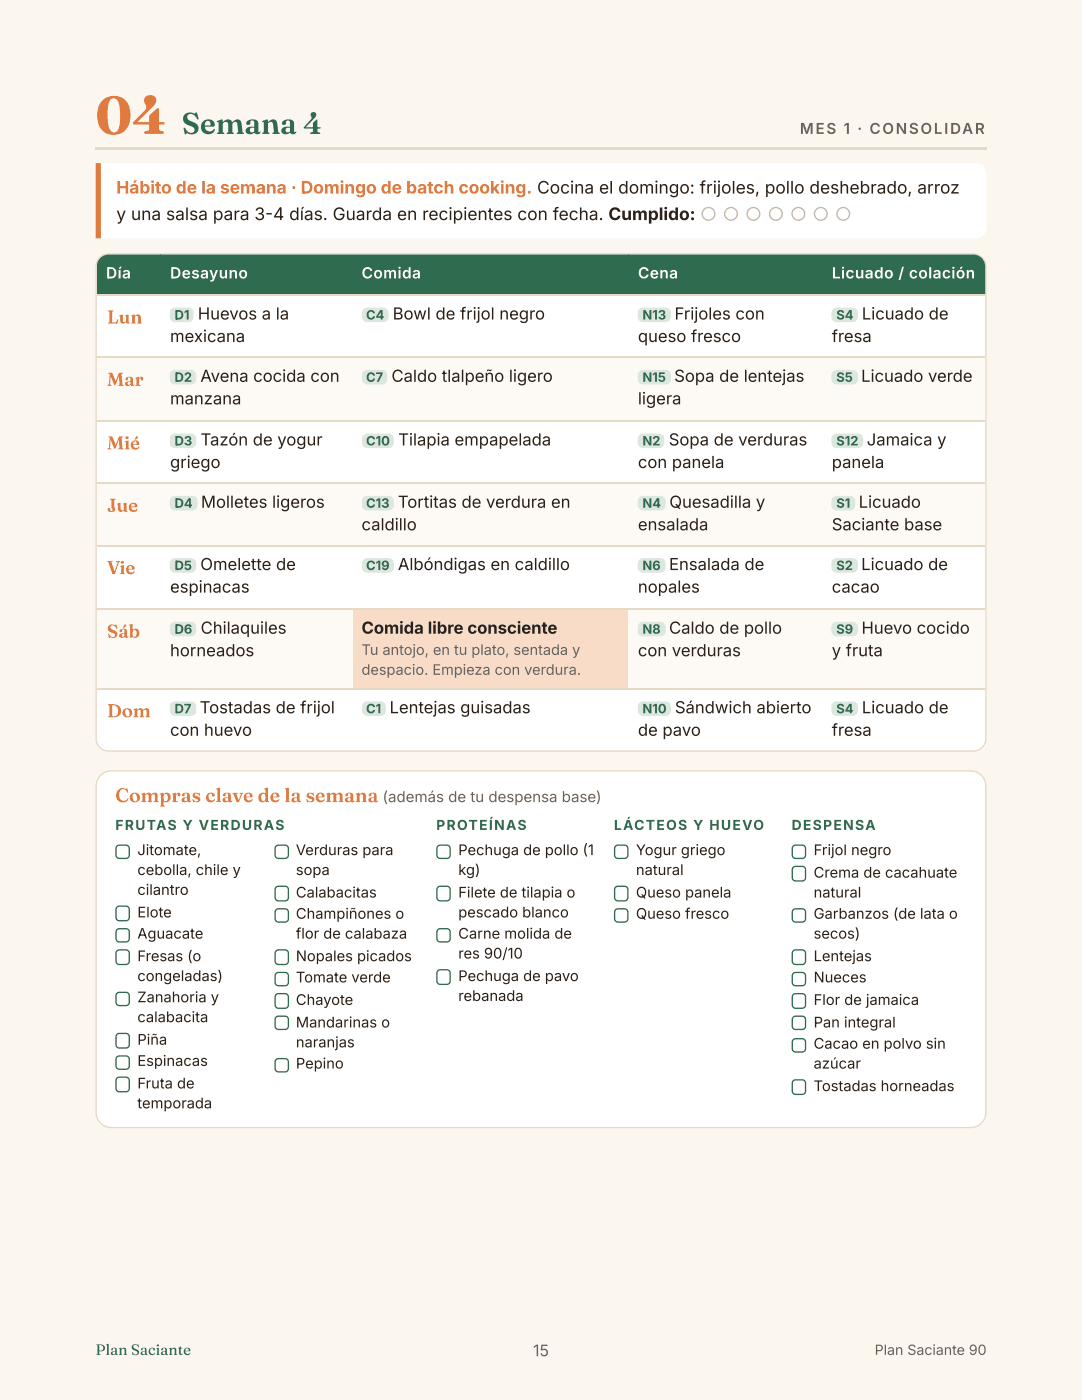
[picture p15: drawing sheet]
<svg xmlns="http://www.w3.org/2000/svg" width="216mm" height="279mm" viewBox="0 0 216 279" stroke-linecap="round" stroke-linejoin="round" font-family="sans-serif">
<defs><g id="words">
<text font-size="10.6" fill="#e07a3f" x="19" y="26.7">04</text>
<text font-size="6" fill="#2f6b4f" x="36.3" y="26.7">Semana 4</text>
<text font-size="3.9" fill="#e07a3f" x="23" y="160.1">Compras clave de la semana</text>
<g font-size="3.7" fill="#e07a3f">
<text x="21.3" y="64.6">Lun</text>
<text x="21.3" y="77">Mar</text>
<text x="21.3" y="89.7">Mié</text>
<text x="21.3" y="102.1">Jue</text>
<text x="21.3" y="114.6">Vie</text>
<text x="21.3" y="127.3">Sáb</text>
<text x="21.3" y="143.1">Dom</text>
</g>
<text font-size="3.5" fill="#e07a3f" x="23.2" y="38.6">Hábito de la semana · Domingo de batch cooking. Cocina el domingo: frijoles, pollo deshebrado, arroz</text>
<text font-size="3.5" fill="#2b2118" x="23.2" y="43.9">y una salsa para 3-4 días. Guarda en recipientes con fecha. Cumplido: ○ ○ ○ ○ ○ ○ ○</text>
<g font-size="3.3" fill="#2b2118">
<text x="39.5" y="63.8">Huevos a la</text>
<text x="78.4" y="63.8">Bowl de frijol negro</text>
<text x="134.6" y="63.8">Frijoles con</text>
<text x="172" y="63.8">Licuado de</text>
<text x="33.9" y="68.3">mexicana</text>
<text x="127.3" y="68.3">queso fresco</text>
<text x="166" y="68.3">fresa</text>
<text x="40" y="76.2">Avena cocida con</text>
<text x="78.1" y="76.2">Caldo tlalpeño ligero</text>
<text x="134.5" y="76.2">Sopa de lentejas</text>
<text x="171.8" y="76.2">Licuado verde</text>
<text x="33.9" y="80.7">manzana</text>
<text x="127.3" y="80.7">ligera</text>
<text x="40" y="88.9">Tazón de yogur</text>
<text x="79.5" y="88.9">Tilapia empapelada</text>
<text x="133.4" y="88.9">Sopa de verduras</text>
<text x="173" y="88.9">Jamaica y</text>
<text x="33.9" y="93.4">griego</text>
<text x="127.3" y="93.4">con panela</text>
<text x="166" y="93.4">panela</text>
<text x="40.1" y="101.3">Molletes ligeros</text>
<text x="79.4" y="101.3">Tortitas de verdura en</text>
<text x="133.6" y="101.3">Quesadilla y</text>
<text x="171.3" y="101.3">Licuado</text>
<text x="72.1" y="105.8">caldillo</text>
<text x="127.3" y="105.8">ensalada</text>
<text x="166" y="105.8">Saciante base</text>
<text x="40" y="113.8">Omelette de</text>
<text x="79.4" y="113.8">Albóndigas en caldillo</text>
<text x="133.5" y="113.8">Ensalada de</text>
<text x="171.8" y="113.8">Licuado de</text>
<text x="33.9" y="118.3">espinacas</text>
<text x="127.3" y="118.3">nopales</text>
<text x="166" y="118.3">cacao</text>
<text x="33.9" y="131">horneados</text>
<text x="40" y="126.5">Chilaquiles</text>
<text x="72.1" y="126.5">Comida libre consciente</text>
<text x="127.3" y="131">con verduras</text>
<text x="133.5" y="126.5">Caldo de pollo</text>
<text x="166" y="131">y fruta</text>
<text x="171.9" y="126.5">Huevo cocido</text>
<text x="39.9" y="142.3">Tostadas de frijol</text>
<text x="77.7" y="142.3">Lentejas guisadas</text>
<text x="134.7" y="142.3">Sándwich abierto</text>
<text x="172" y="142.3">Licuado de</text>
<text x="33.9" y="146.8">con huevo</text>
<text x="127.3" y="146.8">de pavo</text>
<text x="166" y="146.8">fresa</text>
</g>
<text font-size="3.2" fill="#6e6157" x="106.4" y="270.7">15</text>
<g font-size="3.1" fill="#fff">
<text x="21.2" y="55.6">Día</text>
<text x="33.9" y="55.6">Desayuno</text>
<text x="72.2" y="55.6">Comida</text>
<text x="127.3" y="55.6">Cena</text>
<text x="166" y="55.6">Licuado / colación</text>
</g>
<g font-size="3" fill="#6e6157">
<text x="159.6" y="26.7">MES 1 · CONSOLIDAR</text>
<text x="76.3" y="160.1">(además de tu despensa base)</text>
</g>
<text font-size="3" fill="#2f6b4f" x="19" y="270.4">Plan Saciante</text>
<g font-size="2.9" fill="#6e6157">
<text x="72.1" y="130.7">Tu antojo, en tu plato, sentada y</text>
<text x="72.1" y="134.7">despacio. Empieza con verdura.</text>
</g>
<g font-size="2.9" fill="#2b2118">
<text x="27.4" y="170.7">Jitomate,</text>
<text x="59" y="170.7">Verduras para</text>
<text x="91.4" y="170.7">Pechuga de pollo (1</text>
<text x="126.9" y="170.7">Yogur griego</text>
<text x="162.3" y="170.7">Frijol negro</text>
<text x="27.4" y="174.6">cebolla, chile y</text>
<text x="27.4" y="178.6">cilantro</text>
<text x="59" y="174.6">sopa</text>
<text x="59" y="179.1">Calabacitas</text>
<text x="91.4" y="174.6">kg)</text>
<text x="91.4" y="179.1">Filete de tilapia o</text>
<text x="126.9" y="174.6">natural</text>
<text x="126.9" y="179.1">Queso panela</text>
<text x="162.3" y="175.2">Crema de cacahuate</text>
<text x="162.3" y="179.1">natural</text>
<text x="27.4" y="183.1">Elote</text>
<text x="59" y="183.4">Champiñones o</text>
<text x="91.4" y="183.1">pescado blanco</text>
<text x="126.9" y="183.4">Queso fresco</text>
<text x="162.3" y="183.4">Garbanzos (de lata o</text>
<text x="27.4" y="187.3">Aguacate</text>
<text x="27.4" y="191.8">Fresas (o</text>
<text x="59" y="187.3">flor de calabaza</text>
<text x="59" y="191.8">Nopales picados</text>
<text x="91.4" y="187.3">Carne molida de</text>
<text x="91.4" y="191.3">res 90/10</text>
<text x="162.3" y="187.3">secos)</text>
<text x="162.3" y="191.8">Lentejas</text>
<text x="27.4" y="195.8">congeladas)</text>
<text x="59" y="196.1">Tomate verde</text>
<text x="91.4" y="195.8">Pechuga de pavo</text>
<text x="162.3" y="196.1">Nueces</text>
<text x="27.4" y="200">Zanahoria y</text>
<text x="27.4" y="204">calabacita</text>
<text x="59" y="200.6">Chayote</text>
<text x="91.4" y="199.8">rebanada</text>
<text x="162.3" y="200.6">Flor de jamaica</text>
<text x="27.4" y="208.5">Piña</text>
<text x="59" y="205.1">Mandarinas o</text>
<text x="59" y="209">naranjas</text>
<text x="162.3" y="205.1">Pan integral</text>
<text x="162.3" y="209.3">Cacao en polvo sin</text>
<text x="27.4" y="212.7">Espinacas</text>
<text x="59" y="213.3">Pepino</text>
<text x="162.3" y="213.3">azúcar</text>
<text x="27.4" y="217.2">Fruta de</text>
<text x="27.4" y="221.2">temporada</text>
<text x="162.3" y="217.8">Tostadas horneadas</text>
</g>
<g font-size="2.8" fill="#2f6b4f">
<text x="23" y="165.6">FRUTAS Y VERDURAS</text>
<text x="87" y="165.6">PROTEÍNAS</text>
<text x="122.5" y="165.6">LÁCTEOS Y HUEVO</text>
<text x="158" y="165.6">DESPENSA</text>
</g>
<text font-size="2.8" fill="#6e6157" x="174.5" y="270.4">Plan Saciante 90</text>
<g font-size="2.6" fill="#2f6b4f">
<text x="34.8" y="63.8">D1</text>
<text x="73" y="63.8">C4</text>
<text x="128.2" y="63.8">N13</text>
<text x="166.9" y="63.8">S4</text>
<text x="34.8" y="76.2">D2</text>
<text x="73" y="76.2">C7</text>
<text x="128.2" y="76.2">N15</text>
<text x="166.9" y="76.2">S5</text>
<text x="34.8" y="88.9">D3</text>
<text x="73" y="88.9">C10</text>
<text x="128.2" y="88.9">N2</text>
<text x="166.9" y="88.9">S12</text>
<text x="34.8" y="101.3">D4</text>
<text x="73" y="101.3">C13</text>
<text x="128.2" y="101.3">N4</text>
<text x="166.9" y="101.3">S1</text>
<text x="34.8" y="113.8">D5</text>
<text x="73" y="113.8">C19</text>
<text x="128.2" y="113.8">N6</text>
<text x="166.9" y="113.8">S2</text>
<text x="34.8" y="126.5">D6</text>
<text x="128.2" y="126.5">N8</text>
<text x="166.9" y="126.5">S9</text>
<text x="34.8" y="142.3">D7</text>
<text x="73" y="142.3">C1</text>
<text x="128.2" y="142.3">N10</text>
<text x="166.9" y="142.3">S4</text>
</g>
</g></defs>
<g fill="#fbf6ee">
<path d="M0 0h215.9v279.4h-215.9z"/>
<path d="M19 17.7h177.8v241.3h-177.8z"/>
<path d="M19 17.7h177.8v241.4h-177.8z"/>
</g>
<path d="M19 29.4h177.8v.5h-177.8z" fill="#e6d9c6"/>
<path d="M19.6 32.5h175.1a2.12 2.12 0 0 1 2.1 2.2v10.8a2.12 2.12 0 0 1-2.1 2.1h-175.1z" fill="#fff"/>
<path d="M19 32.5h1.1v15.1h-1.1z" fill="#e07a3f"/>
<path d="M19.9 51.4l.8-.5 1-.2h172.5a2.51 2.51 0 0 1 2.5 2.5v94.2a2.51 2.51 0 0 1-2.5 2.5h-172.5a2.51 2.51 0 0 1-2.5-2.5v-94.2l.2-1z" fill="#fff"/>
<path d="M19.9 51.4l.8-.5 1-.2h172.5a2.51 2.51 0 0 1 2.5 2.5v94.2a2.51 2.51 0 0 1-2.5 2.5h-172.5a2.51 2.51 0 0 1-2.5-2.5v-94.2l.2-1z" fill="none" stroke="#e6d9c6" stroke-width=".26"/>
<g fill="#2f6b4f">
<path d="M19.3 50.8h12.7v7.9h-12.7z"/>
<path d="M32 50.8h38.4v7.9h-38.4z"/>
<path d="M70.4 50.8h55v7.9h-55z"/>
<path d="M125.4 50.8h38.6v7.9h-38.6z"/>
<path d="M164 50.8h32.6v7.9h-32.6z"/>
</g>
<path d="M19.3 58.9h177.3" fill="none" stroke="#e6d9c6" stroke-width=".26"/>
<path d="M19.3 71.2h12.7v12.7h-12.7z" fill="#fdfaf5"/>
<path d="M19.3 71.3h12.7" fill="none" stroke="#e6d9c6" stroke-width=".26"/>
<path d="M32 71.2h38.4v12.7h-38.4z" fill="#fdfaf5"/>
<path d="M32 71.3h38.4" fill="none" stroke="#e6d9c6" stroke-width=".26"/>
<path d="M70.4 71.2h55v12.7h-55z" fill="#fdfaf5"/>
<path d="M70.4 71.3h55" fill="none" stroke="#e6d9c6" stroke-width=".26"/>
<path d="M125.4 71.2h38.6v12.7h-38.6z" fill="#fdfaf5"/>
<path d="M125.4 71.3h38.6" fill="none" stroke="#e6d9c6" stroke-width=".26"/>
<path d="M164 71.2h32.6v12.7h-32.6z" fill="#fdfaf5"/>
<path d="M164 71.3h32.6M19.3 84h177.3" fill="none" stroke="#e6d9c6" stroke-width=".26"/>
<path d="M19.3 96.3h12.7v12.4h-12.7z" fill="#fdfaf5"/>
<path d="M19.3 96.4h12.7" fill="none" stroke="#e6d9c6" stroke-width=".26"/>
<path d="M32 96.3h38.4v12.4h-38.4z" fill="#fdfaf5"/>
<path d="M32 96.4h38.4" fill="none" stroke="#e6d9c6" stroke-width=".26"/>
<path d="M70.4 96.3h55v12.4h-55z" fill="#fdfaf5"/>
<path d="M70.4 96.4h55" fill="none" stroke="#e6d9c6" stroke-width=".26"/>
<path d="M125.4 96.3h38.6v12.4h-38.6z" fill="#fdfaf5"/>
<path d="M125.4 96.4h38.6" fill="none" stroke="#e6d9c6" stroke-width=".26"/>
<path d="M164 96.3h32.6v12.4h-32.6z" fill="#fdfaf5"/>
<path d="M164 96.4h32.6M19.3 108.9h177.3" fill="none" stroke="#e6d9c6" stroke-width=".26"/>
<path d="M19.3 121.4h12.7v15.9h-12.7z" fill="#fdfaf5"/>
<path d="M19.3 121.6h12.7" fill="none" stroke="#e6d9c6" stroke-width=".26"/>
<path d="M32 121.4h38.4v15.9h-38.4z" fill="#fdfaf5"/>
<path d="M32 121.6h38.4" fill="none" stroke="#e6d9c6" stroke-width=".26"/>
<path d="M70.4 121.4h55v15.9h-55z" fill="#f8dcc8"/>
<path d="M70.4 121.6h55" fill="none" stroke="#e6d9c6" stroke-width=".26"/>
<path d="M125.4 121.4h38.6v15.9h-38.6z" fill="#fdfaf5"/>
<path d="M125.4 121.6h38.6" fill="none" stroke="#e6d9c6" stroke-width=".26"/>
<path d="M164 121.4h32.6v15.9h-32.6z" fill="#fdfaf5"/>
<path d="M19.3 137.5h177.3M164 121.6h32.6" fill="none" stroke="#e6d9c6" stroke-width=".26"/>
<path d="M20.1 154.7l1-.6 1.1-.2h171.5a3 3 0 0 1 3 3v65.1a3 3 0 0 1-3 3h-171.5a3 3 0 0 1-3-3v-65.1l.2-1.2z" fill="#fff"/>
<path d="M20.1 154.7l1-.6 1.1-.2h171.5a3 3 0 0 1 3 3v65.1a3 3 0 0 1-3 3h-171.5a3 3 0 0 1-3-3v-65.1l.2-1.2z" fill="none" stroke="#e6d9c6" stroke-width=".26"/>
<g fill="#dce8df">
<path d="M34.2 61.7l.7-.3h2.7a1.06 1.06 0 0 1 1 1v.8a1.06 1.06 0 0 1-1 1.1h-2.7a1.06 1.06 0 0 1-1-1.1v-1z"/>
<path d="M72.5 61.7l.8-.3h3.2a1.06 1.06 0 0 1 1 1v.8a1.06 1.06 0 0 1-1 1.1h-3.2a1.06 1.06 0 0 1-1.1-1.1l.1-1z"/>
<path d="M127.6 61.7l.7-.3h4.5a1.06 1.06 0 0 1 1.1 1v.8a1.06 1.06 0 0 1-1.1 1.1h-4.5a1.06 1.06 0 0 1-1-1.1v-1z"/>
<path d="M166.2 61.7l.8-.3h3.1a1.06 1.06 0 0 1 1.1 1v.8a1.06 1.06 0 0 1-1.1 1.1h-3.1a1.06 1.06 0 0 1-1.1-1.1v-1z"/>
<path d="M34.2 74.1l.7-.3h3.2a1.06 1.06 0 0 1 1.1 1.1v.8a1.06 1.06 0 0 1-1.1 1h-3.2a1.06 1.06 0 0 1-1-1v-1z"/>
<path d="M72.5 74.1l.8-.3h2.9a1.06 1.06 0 0 1 1.1 1.1v.8a1.06 1.06 0 0 1-1.1 1h-2.9a1.06 1.06 0 0 1-1.1-1l.1-1z"/>
<path d="M127.6 74.1l.7-.3h4.5a1.06 1.06 0 0 1 1.1 1.1v.8a1.06 1.06 0 0 1-1.1 1h-4.5a1.06 1.06 0 0 1-1-1v-1z"/>
<path d="M166.2 74.1l.8-.3h3.1a1.06 1.06 0 0 1 1.1 1.1v.8a1.06 1.06 0 0 1-1.1 1h-3.1a1.06 1.06 0 0 1-1.1-1v-1z"/>
<path d="M34.2 86.8l.7-.3h3.2a1.06 1.06 0 0 1 1.1 1.1v.8a1.06 1.06 0 0 1-1.1 1h-3.2a1.06 1.06 0 0 1-1-1v-1z"/>
<path d="M72.5 86.8l.8-.3h4.2a1.06 1.06 0 0 1 1.1 1.1v.8a1.06 1.06 0 0 1-1.1 1h-4.2a1.06 1.06 0 0 1-1.1-1l.1-1z"/>
<path d="M127.6 86.8l.7-.3h3.2a1.06 1.06 0 0 1 1.1 1.1v.8a1.06 1.06 0 0 1-1.1 1h-3.2a1.06 1.06 0 0 1-1-1v-1z"/>
<path d="M166.2 86.8l.8-.3h4.2a1.06 1.06 0 0 1 1 1.1v.8a1.06 1.06 0 0 1-1 1h-4.2a1.06 1.06 0 0 1-1.1-1v-1z"/>
<path d="M34.2 99.3l.7-.3h3.5a1.06 1.06 0 0 1 1 1v.8a1.06 1.06 0 0 1-1 1.1h-3.5a1.06 1.06 0 0 1-1-1.1v-1z"/>
<path d="M72.5 99.3l.8-.3h4.2a1.06 1.06 0 0 1 1.1 1v.8a1.06 1.06 0 0 1-1.1 1.1h-4.2a1.06 1.06 0 0 1-1.1-1.1l.1-1z"/>
<path d="M127.6 99.3l.7-.3h3.5a1.06 1.06 0 0 1 1 1v.8a1.06 1.06 0 0 1-1 1.1h-3.5a1.06 1.06 0 0 1-1-1.1v-1z"/>
<path d="M166.2 99.3l.8-.3h2.6a1.06 1.06 0 0 1 1.1 1v.8a1.06 1.06 0 0 1-1.1 1.1h-2.6a1.06 1.06 0 0 1-1.1-1.1v-1z"/>
<path d="M34.2 111.7l.7-.3h3.2a1.06 1.06 0 0 1 1.1 1v.8a1.06 1.06 0 0 1-1.1 1.1h-3.2a1.06 1.06 0 0 1-1-1.1v-1z"/>
<path d="M72.5 111.7l.8-.3h4.2a1.06 1.06 0 0 1 1.1 1v.8a1.06 1.06 0 0 1-1.1 1.1h-4.2a1.06 1.06 0 0 1-1.1-1.1l.1-1z"/>
<path d="M127.6 111.7l.7-.3h3.5a1.06 1.06 0 0 1 1 1v.8a1.06 1.06 0 0 1-1 1.1h-3.5a1.06 1.06 0 0 1-1-1.1v-1z"/>
<path d="M166.2 111.7l.8-.3h3.1a1.06 1.06 0 0 1 1.1 1v.8a1.06 1.06 0 0 1-1.1 1.1h-3.1a1.06 1.06 0 0 1-1.1-1.1v-1z"/>
<path d="M34.2 124.4l.7-.3h3.2a1.06 1.06 0 0 1 1.1 1v.8a1.06 1.06 0 0 1-1.1 1.1h-3.2a1.06 1.06 0 0 1-1-1.1v-1z"/>
<path d="M127.6 124.4l.7-.3h3.5a1.06 1.06 0 0 1 1 1v.8a1.06 1.06 0 0 1-1 1.1h-3.5a1.06 1.06 0 0 1-1-1.1v-1z"/>
<path d="M166.2 124.4l.8-.3h3.1a1.06 1.06 0 0 1 1.1 1v.8a1.06 1.06 0 0 1-1.1 1.1h-3.1a1.06 1.06 0 0 1-1.1-1.1v-1z"/>
<path d="M34.2 140.3l.7-.3h3.2a1.06 1.06 0 0 1 1.1 1v.8a1.06 1.06 0 0 1-1.1 1.1h-3.2a1.06 1.06 0 0 1-1-1.1v-1z"/>
<path d="M72.5 140.3l.8-.3h2.6a1.06 1.06 0 0 1 1.1 1v.8a1.06 1.06 0 0 1-1.1 1.1h-2.6a1.06 1.06 0 0 1-1.1-1.1l.1-1z"/>
<path d="M127.6 140.3l.7-.3h4.5a1.06 1.06 0 0 1 1.1 1v.8a1.06 1.06 0 0 1-1.1 1.1h-4.5a1.06 1.06 0 0 1-1-1.1v-1z"/>
<path d="M166.2 140.3l.8-.3h3.1a1.06 1.06 0 0 1 1.1 1v.8a1.06 1.06 0 0 1-1.1 1.1h-3.1a1.06 1.06 0 0 1-1.1-1.1v-1z"/>
</g>
<path d="M23.3 168.9l.4-.2h1.4a.66 .66 0 0 1 .7 .6v1.4a.66 .66 0 0 1-.7 .6h-1.3a.66 .66 0 0 1-.6-.6v-1.5z" fill="#fff"/>
<path d="M23.3 168.9l.4-.2h1.4a.66 .66 0 0 1 .7 .6v1.4a.66 .66 0 0 1-.7 .6h-1.3a.66 .66 0 0 1-.6-.6v-1.5z" fill="none" stroke="#2f6b4f" stroke-width=".26"/>
<path d="M23.3 181l.4-.1 1.4-.1a.66 .66 0 0 1 .7 .7v1.6a.66 .66 0 0 1-.7 .7h-1.3a.66 .66 0 0 1-.6-.7v-1.6z" fill="#fff"/>
<path d="M23.3 181l.4-.1 1.4-.1a.66 .66 0 0 1 .7 .7v1.6a.66 .66 0 0 1-.7 .7h-1.3a.66 .66 0 0 1-.6-.7v-1.6z" fill="none" stroke="#2f6b4f" stroke-width=".26"/>
<path d="M23.3 185.5l.4-.1 1.4-.1a.66 .66 0 0 1 .7 .7v1.3a.66 .66 0 0 1-.7 .7h-1.3a.66 .66 0 0 1-.6-.7v-1.4z" fill="#fff"/>
<path d="M23.3 185.5l.4-.1 1.4-.1a.66 .66 0 0 1 .7 .7v1.3a.66 .66 0 0 1-.7 .7h-1.3a.66 .66 0 0 1-.6-.7v-1.4z" fill="none" stroke="#2f6b4f" stroke-width=".26"/>
<path d="M23.3 189.8l.4-.2h1.4a.66 .66 0 0 1 .7 .6v1.6a.66 .66 0 0 1-.7 .7h-1.3a.66 .66 0 0 1-.6-.7v-1.6z" fill="#fff"/>
<path d="M23.3 189.8l.4-.2h1.4a.66 .66 0 0 1 .7 .6v1.6a.66 .66 0 0 1-.7 .7h-1.3a.66 .66 0 0 1-.6-.7v-1.6z" fill="none" stroke="#2f6b4f" stroke-width=".26"/>
<path d="M23.3 198.2l.4-.1 1.4-.1a.66 .66 0 0 1 .7 .7v1.3a.66 .66 0 0 1-.7 .7h-1.3a.66 .66 0 0 1-.6-.7v-1.4z" fill="#fff"/>
<path d="M23.3 198.2l.4-.1 1.4-.1a.66 .66 0 0 1 .7 .7v1.3a.66 .66 0 0 1-.7 .7h-1.3a.66 .66 0 0 1-.6-.7v-1.4z" fill="none" stroke="#2f6b4f" stroke-width=".26"/>
<path d="M23.3 206.4l.4-.1 1.4-.1a.66 .66 0 0 1 .7 .7v1.6a.66 .66 0 0 1-.7 .7h-1.3a.66 .66 0 0 1-.6-.7v-1.6z" fill="#fff"/>
<path d="M23.3 206.4l.4-.1 1.4-.1a.66 .66 0 0 1 .7 .7v1.6a.66 .66 0 0 1-.7 .7h-1.3a.66 .66 0 0 1-.6-.7v-1.6z" fill="none" stroke="#2f6b4f" stroke-width=".26"/>
<path d="M23.3 210.9l.4-.1 1.4-.1a.66 .66 0 0 1 .7 .7v1.3a.66 .66 0 0 1-.7 .7h-1.3a.66 .66 0 0 1-.6-.7v-1.4z" fill="#fff"/>
<path d="M23.3 210.9l.4-.1 1.4-.1a.66 .66 0 0 1 .7 .7v1.3a.66 .66 0 0 1-.7 .7h-1.3a.66 .66 0 0 1-.6-.7v-1.4z" fill="none" stroke="#2f6b4f" stroke-width=".26"/>
<path d="M23.3 215.2l.4-.2h1.4a.66 .66 0 0 1 .7 .6v1.6a.66 .66 0 0 1-.7 .7h-1.3a.66 .66 0 0 1-.6-.7v-1.6z" fill="#fff"/>
<path d="M23.3 215.2l.4-.2h1.4a.66 .66 0 0 1 .7 .6v1.6a.66 .66 0 0 1-.7 .7h-1.3a.66 .66 0 0 1-.6-.7v-1.6z" fill="none" stroke="#2f6b4f" stroke-width=".26"/>
<path d="M55.1 168.9l.3-.2h1.5a.66 .66 0 0 1 .6 .6v1.4a.66 .66 0 0 1-.6 .6h-1.3a.66 .66 0 0 1-.7-.6v-1.5z" fill="#fff"/>
<path d="M55.1 168.9l.3-.2h1.5a.66 .66 0 0 1 .6 .6v1.4a.66 .66 0 0 1-.6 .6h-1.3a.66 .66 0 0 1-.7-.6v-1.5z" fill="none" stroke="#2f6b4f" stroke-width=".26"/>
<path d="M55.1 177.1l.3-.2h1.5a.66 .66 0 0 1 .6 .6v1.6a.66 .66 0 0 1-.6 .7h-1.3a.66 .66 0 0 1-.7-.7v-1.6z" fill="#fff"/>
<path d="M55.1 177.1l.3-.2h1.5a.66 .66 0 0 1 .6 .6v1.6a.66 .66 0 0 1-.6 .7h-1.3a.66 .66 0 0 1-.7-.7v-1.6z" fill="none" stroke="#2f6b4f" stroke-width=".26"/>
<path d="M55.1 181.6l.3-.2h1.5a.66 .66 0 0 1 .6 .6v1.4a.66 .66 0 0 1-.6 .6h-1.3a.66 .66 0 0 1-.7-.6v-1.5z" fill="#fff"/>
<path d="M55.1 181.6l.3-.2h1.5a.66 .66 0 0 1 .6 .6v1.4a.66 .66 0 0 1-.6 .6h-1.3a.66 .66 0 0 1-.7-.6v-1.5z" fill="none" stroke="#2f6b4f" stroke-width=".26"/>
<path d="M55.1 189.8l.3-.2h1.5a.66 .66 0 0 1 .6 .6v1.6a.66 .66 0 0 1-.6 .7h-1.3a.66 .66 0 0 1-.7-.7v-1.6z" fill="#fff"/>
<path d="M55.1 189.8l.3-.2h1.5a.66 .66 0 0 1 .6 .6v1.6a.66 .66 0 0 1-.6 .7h-1.3a.66 .66 0 0 1-.7-.7v-1.6z" fill="none" stroke="#2f6b4f" stroke-width=".26"/>
<path d="M55.1 194.3l.3-.2h1.5a.66 .66 0 0 1 .6 .6v1.4a.66 .66 0 0 1-.6 .6h-1.3a.66 .66 0 0 1-.7-.6v-1.5z" fill="#fff"/>
<path d="M55.1 194.3l.3-.2h1.5a.66 .66 0 0 1 .6 .6v1.4a.66 .66 0 0 1-.6 .6h-1.3a.66 .66 0 0 1-.7-.6v-1.5z" fill="none" stroke="#2f6b4f" stroke-width=".26"/>
<path d="M55.1 198.5l.3-.2h1.5a.66 .66 0 0 1 .6 .7v1.6a.66 .66 0 0 1-.6 .6h-1.3a.66 .66 0 0 1-.7-.6v-1.6z" fill="#fff"/>
<path d="M55.1 198.5l.3-.2h1.5a.66 .66 0 0 1 .6 .7v1.6a.66 .66 0 0 1-.6 .6h-1.3a.66 .66 0 0 1-.7-.6v-1.6z" fill="none" stroke="#2f6b4f" stroke-width=".26"/>
<path d="M55.1 203l.3-.2h1.5a.66 .66 0 0 1 .6 .7v1.3a.66 .66 0 0 1-.6 .6h-1.3a.66 .66 0 0 1-.7-.6v-1.5z" fill="#fff"/>
<path d="M55.1 203l.3-.2h1.5a.66 .66 0 0 1 .6 .7v1.3a.66 .66 0 0 1-.6 .6h-1.3a.66 .66 0 0 1-.7-.6v-1.5z" fill="none" stroke="#2f6b4f" stroke-width=".26"/>
<path d="M55.1 211.5l.3-.2h1.5a.66 .66 0 0 1 .6 .6v1.4a.66 .66 0 0 1-.6 .6h-1.3a.66 .66 0 0 1-.7-.6v-1.5z" fill="#fff"/>
<path d="M55.1 211.5l.3-.2h1.5a.66 .66 0 0 1 .6 .6v1.4a.66 .66 0 0 1-.6 .6h-1.3a.66 .66 0 0 1-.7-.6v-1.5z" fill="none" stroke="#2f6b4f" stroke-width=".26"/>
<path d="M87.4 168.9l.3-.2h1.5a.66 .66 0 0 1 .6 .6v1.4a.66 .66 0 0 1-.6 .6h-1.4a.66 .66 0 0 1-.6-.6v-1.5z" fill="#fff"/>
<path d="M87.4 168.9l.3-.2h1.5a.66 .66 0 0 1 .6 .6v1.4a.66 .66 0 0 1-.6 .6h-1.4a.66 .66 0 0 1-.6-.6v-1.5z" fill="none" stroke="#2f6b4f" stroke-width=".26"/>
<path d="M87.4 177.1l.3-.2h1.5a.66 .66 0 0 1 .6 .6v1.6a.66 .66 0 0 1-.6 .7h-1.4a.66 .66 0 0 1-.6-.7v-1.6z" fill="#fff"/>
<path d="M87.4 177.1l.3-.2h1.5a.66 .66 0 0 1 .6 .6v1.6a.66 .66 0 0 1-.6 .7h-1.4a.66 .66 0 0 1-.6-.7v-1.6z" fill="none" stroke="#2f6b4f" stroke-width=".26"/>
<path d="M87.4 185.5l.3-.1 1.5-.1a.66 .66 0 0 1 .6 .7v1.3a.66 .66 0 0 1-.6 .7h-1.4a.66 .66 0 0 1-.6-.7v-1.4z" fill="#fff"/>
<path d="M87.4 185.5l.3-.1 1.5-.1a.66 .66 0 0 1 .6 .7v1.3a.66 .66 0 0 1-.6 .7h-1.4a.66 .66 0 0 1-.6-.7v-1.4z" fill="none" stroke="#2f6b4f" stroke-width=".26"/>
<path d="M87.4 193.7l.3-.1 1.5-.1a.66 .66 0 0 1 .6 .7v1.6a.66 .66 0 0 1-.6 .7h-1.4a.66 .66 0 0 1-.6-.7v-1.6z" fill="#fff"/>
<path d="M87.4 193.7l.3-.1 1.5-.1a.66 .66 0 0 1 .6 .7v1.6a.66 .66 0 0 1-.6 .7h-1.4a.66 .66 0 0 1-.6-.7v-1.6z" fill="none" stroke="#2f6b4f" stroke-width=".26"/>
<path d="M122.8 168.9l.4-.2h1.4a.66 .66 0 0 1 .7 .6v1.4a.66 .66 0 0 1-.7 .6h-1.3a.66 .66 0 0 1-.7-.6v-1.5z" fill="#fff"/>
<path d="M122.8 168.9l.4-.2h1.4a.66 .66 0 0 1 .7 .6v1.4a.66 .66 0 0 1-.7 .6h-1.3a.66 .66 0 0 1-.7-.6v-1.5z" fill="none" stroke="#2f6b4f" stroke-width=".26"/>
<path d="M122.8 177.1l.4-.2h1.4a.66 .66 0 0 1 .7 .6v1.6a.66 .66 0 0 1-.7 .7h-1.3a.66 .66 0 0 1-.7-.7v-1.6z" fill="#fff"/>
<path d="M122.8 177.1l.4-.2h1.4a.66 .66 0 0 1 .7 .6v1.6a.66 .66 0 0 1-.7 .7h-1.3a.66 .66 0 0 1-.7-.7v-1.6z" fill="none" stroke="#2f6b4f" stroke-width=".26"/>
<path d="M122.8 181.6l.4-.2h1.4a.66 .66 0 0 1 .7 .6v1.4a.66 .66 0 0 1-.7 .6h-1.3a.66 .66 0 0 1-.7-.6v-1.5z" fill="#fff"/>
<path d="M122.8 181.6l.4-.2h1.4a.66 .66 0 0 1 .7 .6v1.4a.66 .66 0 0 1-.7 .6h-1.3a.66 .66 0 0 1-.7-.6v-1.5z" fill="none" stroke="#2f6b4f" stroke-width=".26"/>
<path d="M158.3 168.9l.3-.2h1.5a.66 .66 0 0 1 .6 .6v1.4a.66 .66 0 0 1-.6 .6h-1.4a.66 .66 0 0 1-.6-.6v-1.5z" fill="#fff"/>
<path d="M158.3 168.9l.3-.2h1.5a.66 .66 0 0 1 .6 .6v1.4a.66 .66 0 0 1-.6 .6h-1.4a.66 .66 0 0 1-.6-.6v-1.5z" fill="none" stroke="#2f6b4f" stroke-width=".26"/>
<path d="M158.3 173.1l.3-.2h1.5a.66 .66 0 0 1 .6 .7v1.6a.66 .66 0 0 1-.6 .6h-1.4a.66 .66 0 0 1-.6-.6v-1.6z" fill="#fff"/>
<path d="M158.3 173.1l.3-.2h1.5a.66 .66 0 0 1 .6 .7v1.6a.66 .66 0 0 1-.6 .6h-1.4a.66 .66 0 0 1-.6-.6v-1.6z" fill="none" stroke="#2f6b4f" stroke-width=".26"/>
<path d="M158.3 181.6l.3-.2h1.5a.66 .66 0 0 1 .6 .6v1.4a.66 .66 0 0 1-.6 .6h-1.4a.66 .66 0 0 1-.6-.6v-1.5z" fill="#fff"/>
<path d="M158.3 181.6l.3-.2h1.5a.66 .66 0 0 1 .6 .6v1.4a.66 .66 0 0 1-.6 .6h-1.4a.66 .66 0 0 1-.6-.6v-1.5z" fill="none" stroke="#2f6b4f" stroke-width=".26"/>
<path d="M158.3 189.8l.3-.2h1.5a.66 .66 0 0 1 .6 .6v1.6a.66 .66 0 0 1-.6 .7h-1.4a.66 .66 0 0 1-.6-.7v-1.6z" fill="#fff"/>
<path d="M158.3 189.8l.3-.2h1.5a.66 .66 0 0 1 .6 .6v1.6a.66 .66 0 0 1-.6 .7h-1.4a.66 .66 0 0 1-.6-.7v-1.6z" fill="none" stroke="#2f6b4f" stroke-width=".26"/>
<path d="M158.3 194.3l.3-.2h1.5a.66 .66 0 0 1 .6 .6v1.4a.66 .66 0 0 1-.6 .6h-1.4a.66 .66 0 0 1-.6-.6v-1.5z" fill="#fff"/>
<path d="M158.3 194.3l.3-.2h1.5a.66 .66 0 0 1 .6 .6v1.4a.66 .66 0 0 1-.6 .6h-1.4a.66 .66 0 0 1-.6-.6v-1.5z" fill="none" stroke="#2f6b4f" stroke-width=".26"/>
<path d="M158.3 198.5l.3-.2h1.5a.66 .66 0 0 1 .6 .7v1.6a.66 .66 0 0 1-.6 .6h-1.4a.66 .66 0 0 1-.6-.6v-1.6z" fill="#fff"/>
<path d="M158.3 198.5l.3-.2h1.5a.66 .66 0 0 1 .6 .7v1.6a.66 .66 0 0 1-.6 .6h-1.4a.66 .66 0 0 1-.6-.6v-1.6z" fill="none" stroke="#2f6b4f" stroke-width=".26"/>
<path d="M158.3 203l.3-.2h1.5a.66 .66 0 0 1 .6 .7v1.3a.66 .66 0 0 1-.6 .6h-1.4a.66 .66 0 0 1-.6-.6v-1.5z" fill="#fff"/>
<path d="M158.3 203l.3-.2h1.5a.66 .66 0 0 1 .6 .7v1.3a.66 .66 0 0 1-.6 .6h-1.4a.66 .66 0 0 1-.6-.6v-1.5z" fill="none" stroke="#2f6b4f" stroke-width=".26"/>
<path d="M158.3 207.5l.3-.2h1.5a.66 .66 0 0 1 .6 .7v1.3a.66 .66 0 0 1-.6 .6h-1.4a.66 .66 0 0 1-.6-.6v-1.5z" fill="#fff"/>
<path d="M158.3 207.5l.3-.2h1.5a.66 .66 0 0 1 .6 .7v1.3a.66 .66 0 0 1-.6 .6h-1.4a.66 .66 0 0 1-.6-.6v-1.5z" fill="none" stroke="#2f6b4f" stroke-width=".26"/>
<path d="M158.3 215.7l.3-.2h1.5a.66 .66 0 0 1 .6 .7v1.6a.66 .66 0 0 1-.6 .6h-1.4a.66 .66 0 0 1-.6-.6v-1.6z" fill="#fff"/>
<path d="M158.3 215.7l.3-.2h1.5a.66 .66 0 0 1 .6 .7v1.6a.66 .66 0 0 1-.6 .6h-1.4a.66 .66 0 0 1-.6-.6v-1.6z" fill="none" stroke="#2f6b4f" stroke-width=".26"/>
<use href="#words"/>
</svg>
